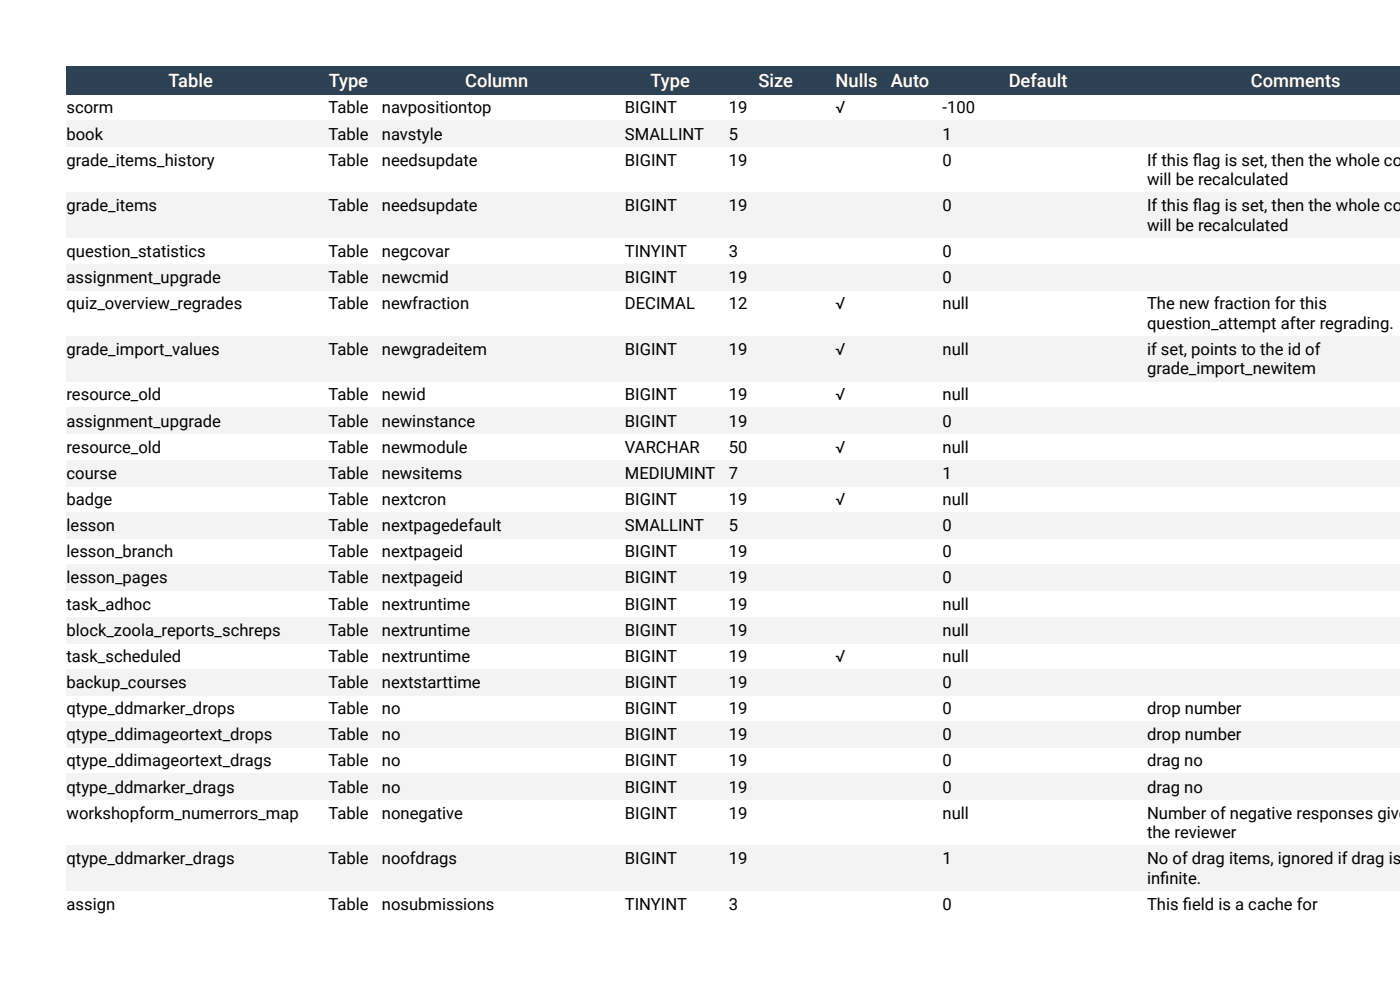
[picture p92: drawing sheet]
<svg xmlns="http://www.w3.org/2000/svg" width="297mm" height="210mm" viewBox="0 0 297 210" stroke-linecap="round" stroke-linejoin="round" font-family="sans-serif">
<defs><g id="words">
<g font-size="3.9" fill="#fff">
<text x="35.8" y="18.4">Table</text>
<text x="69.7" y="18.4">Type</text>
<text x="98.7" y="18.4">Column</text>
<text x="138" y="18.4">Type</text>
<text x="160.9" y="18.4">Size</text>
<text x="177.3" y="18.4">Nulls</text>
<text x="189" y="18.4">Auto</text>
<text x="214" y="18.4">Default</text>
<text x="265.4" y="18.4">Comments</text>
</g>
<g font-size="3.5">
<text x="14.1" y="24">scorm</text>
<text x="14.1" y="29.6">book</text>
<text x="69.7" y="24">Table</text>
<text x="69.7" y="29.6">Table</text>
<text x="81" y="24">navpositiontop</text>
<text x="81" y="29.6">navstyle</text>
<text x="132.6" y="24">BIGINT</text>
<text x="132.6" y="29.6">SMALLINT</text>
<text x="154.6" y="24">19</text>
<text x="154.6" y="29.6">5</text>
<text x="177.3" y="24">√</text>
<text x="200" y="24">-100</text>
<text x="200" y="29.6">1</text>
<text x="14.1" y="35.1">grade_items_history</text>
<text x="69.7" y="35.1">Table</text>
<text x="81" y="35.1">needsupdate</text>
<text x="132.6" y="35.1">BIGINT</text>
<text x="154.6" y="35.1">19</text>
<text x="200" y="35.1">0</text>
<text x="243.3" y="35.1">If this f</text>
<text x="253" y="35.1">lag is set, then the whole col</text>
<text x="243.3" y="39.3">will be recalculated</text>
<text x="14.1" y="44.8">grade_items</text>
<text x="69.7" y="44.8">Table</text>
<text x="81" y="44.8">needsupdate</text>
<text x="132.6" y="44.8">BIGINT</text>
<text x="154.6" y="44.8">19</text>
<text x="200" y="44.8">0</text>
<text x="243.3" y="44.8">If this f</text>
<text x="253" y="44.8">lag is set, then the whole col</text>
<text x="243.3" y="49">will be recalculated</text>
<text x="14.1" y="54.5">question_statistics</text>
<text x="69.7" y="54.5">Table</text>
<text x="81" y="54.5">negcovar</text>
<text x="132.6" y="54.5">TINYINT</text>
<text x="154.6" y="54.5">3</text>
<text x="200" y="54.5">0</text>
<text x="14.1" y="60">assignment_upgrade</text>
<text x="14.1" y="65.6">quiz_overview_regrades</text>
<text x="69.7" y="60">Table</text>
<text x="69.7" y="65.6">Table</text>
<text x="81" y="60">newcmid</text>
<text x="81" y="65.6">newfraction</text>
<text x="132.6" y="60">BIGINT</text>
<text x="132.6" y="65.6">DECIMAL</text>
<text x="154.6" y="60">19</text>
<text x="154.6" y="65.6">12</text>
<text x="177.3" y="65.6">√</text>
<text x="200" y="60">0</text>
<text x="200" y="65.6">null</text>
<text x="243.3" y="65.6">The new fraction for this</text>
<text x="243.3" y="69.7">question_attempt after regrading.</text>
<text x="14.1" y="75.3">grade_import_values</text>
<text x="69.7" y="75.3">Table</text>
<text x="81" y="75.3">newgradeitem</text>
<text x="132.6" y="75.3">BIGINT</text>
<text x="154.6" y="75.3">19</text>
<text x="177.3" y="75.3">√</text>
<text x="200" y="75.3">null</text>
<text x="243.3" y="75.3">if set, points to the id of</text>
<text x="243.3" y="79.4">grade_import_newitem</text>
<text x="14.1" y="84.9">resource_old</text>
<text x="69.7" y="84.9">Table</text>
<text x="81" y="84.9">newid</text>
<text x="132.6" y="84.9">BIGINT</text>
<text x="154.6" y="84.9">19</text>
<text x="177.3" y="84.9">√</text>
<text x="200" y="84.9">null</text>
<text x="14.1" y="90.5">assignment_upgrade</text>
<text x="69.7" y="90.5">Table</text>
<text x="81" y="90.5">newinstance</text>
<text x="132.6" y="90.5">BIGINT</text>
<text x="154.6" y="90.5">19</text>
<text x="200" y="90.5">0</text>
<text x="14.1" y="96">resource_old</text>
<text x="14.1" y="101.6">course</text>
<text x="69.7" y="96">Table</text>
<text x="69.7" y="101.6">Table</text>
<text x="81" y="96">newmodule</text>
<text x="81" y="101.6">newsitems</text>
<text x="132.6" y="96">VARCHAR</text>
<text x="132.6" y="101.6">MEDIUMINT</text>
<text x="154.6" y="96">50</text>
<text x="154.6" y="101.6">7</text>
<text x="177.3" y="96">√</text>
<text x="200" y="96">null</text>
<text x="200" y="101.6">1</text>
<text x="14.1" y="107.1">badge</text>
<text x="69.7" y="107.1">Table</text>
<text x="81" y="107.1">nextcron</text>
<text x="132.6" y="107.1">BIGINT</text>
<text x="154.6" y="107.1">19</text>
<text x="177.3" y="107.1">√</text>
<text x="200" y="107.1">null</text>
<text x="14.1" y="112.7">lesson</text>
<text x="69.7" y="112.7">Table</text>
<text x="81" y="112.7">nextpagedefault</text>
<text x="132.6" y="112.7">SMALLINT</text>
<text x="154.6" y="112.7">5</text>
<text x="200" y="112.7">0</text>
<text x="14.1" y="118.2">lesson_branch</text>
<text x="69.7" y="118.2">Table</text>
<text x="81" y="118.2">nextpageid</text>
<text x="132.6" y="118.2">BIGINT</text>
<text x="154.6" y="118.2">19</text>
<text x="200" y="118.2">0</text>
<text x="14.1" y="123.8">lesson_pages</text>
<text x="69.7" y="123.8">Table</text>
<text x="81" y="123.8">nextpageid</text>
<text x="132.6" y="123.8">BIGINT</text>
<text x="154.6" y="123.8">19</text>
<text x="200" y="123.8">0</text>
<text x="14.1" y="129.3">task_adhoc</text>
<text x="69.7" y="129.3">Table</text>
<text x="81" y="129.3">nextruntime</text>
<text x="132.6" y="129.3">BIGINT</text>
<text x="154.6" y="129.3">19</text>
<text x="200" y="129.3">null</text>
<text x="14.1" y="134.9">block_zoola_reports_schreps</text>
<text x="69.7" y="134.9">Table</text>
<text x="81" y="134.9">nextruntime</text>
<text x="132.6" y="134.9">BIGINT</text>
<text x="154.6" y="134.9">19</text>
<text x="200" y="134.9">null</text>
<text x="14.1" y="140.4">task_scheduled</text>
<text x="69.7" y="140.4">Table</text>
<text x="81" y="140.4">nextruntime</text>
<text x="132.6" y="140.4">BIGINT</text>
<text x="154.6" y="140.4">19</text>
<text x="177.3" y="140.4">√</text>
<text x="200" y="140.4">null</text>
<text x="14.1" y="145.9">backup_courses</text>
<text x="69.7" y="145.9">Table</text>
<text x="81" y="145.9">nextstarttime</text>
<text x="132.6" y="145.9">BIGINT</text>
<text x="154.6" y="145.9">19</text>
<text x="200" y="145.9">0</text>
<text x="14.1" y="151.5">qtype_ddmarker_drops</text>
<text x="69.7" y="151.5">Table</text>
<text x="81" y="151.5">no</text>
<text x="132.6" y="151.5">BIGINT</text>
<text x="154.6" y="151.5">19</text>
<text x="200" y="151.5">0</text>
<text x="243.3" y="151.5">drop number</text>
<text x="14.1" y="157">qtype_ddimageortext_drops</text>
<text x="69.7" y="157">Table</text>
<text x="81" y="157">no</text>
<text x="132.6" y="157">BIGINT</text>
<text x="154.6" y="157">19</text>
<text x="200" y="157">0</text>
<text x="243.3" y="157">drop number</text>
<text x="14.1" y="162.6">qtype_ddimageortext_drags</text>
<text x="69.7" y="162.6">Table</text>
<text x="81" y="162.6">no</text>
<text x="132.6" y="162.6">BIGINT</text>
<text x="154.6" y="162.6">19</text>
<text x="200" y="162.6">0</text>
<text x="243.3" y="162.6">drag no</text>
<text x="14.1" y="168.1">qtype_ddmarker_drags</text>
<text x="14.1" y="173.7">workshopform_numerrors_map</text>
<text x="69.7" y="168.1">Table</text>
<text x="69.7" y="173.7">Table</text>
<text x="81" y="168.1">no</text>
<text x="81" y="173.7">nonegative</text>
<text x="132.6" y="168.1">BIGINT</text>
<text x="132.6" y="173.7">BIGINT</text>
<text x="154.6" y="168.1">19</text>
<text x="154.6" y="173.7">19</text>
<text x="200" y="168.1">0</text>
<text x="200" y="173.7">null</text>
<text x="243.3" y="168.1">drag no</text>
<text x="243.3" y="173.7">Number of negative responses give</text>
<text x="243.3" y="177.8">the reviewer</text>
<text x="14.1" y="183.3">qtype_ddmarker_drags</text>
<text x="69.7" y="183.3">Table</text>
<text x="81" y="183.3">noofdrags</text>
<text x="132.6" y="183.3">BIGINT</text>
<text x="154.6" y="183.3">19</text>
<text x="200" y="183.3">1</text>
<text x="243.3" y="183.3">No of drag items, ignored if drag is</text>
<text x="243.3" y="187.5">inf</text>
<text x="246.1" y="187.5">inite.</text>
<text x="14.1" y="193">assign</text>
<text x="69.7" y="193">Table</text>
<text x="81" y="193">nosubmissions</text>
<text x="132.6" y="193">TINYINT</text>
<text x="154.6" y="193">3</text>
<text x="200" y="193">0</text>
<text x="243.3" y="193">This f</text>
<text x="250.9" y="193">ield is a cache for</text>
</g>
</g></defs>
<g fill="#f3f3f3">
<path d="M241.9 179.4h55.2v9.7h-55.2z"/>
<path d="M198.6 179.4h43.3v9.7h-43.3z"/>
<path d="M187.6 179.4h11v9.7h-11z"/>
<path d="M175.9 179.4h11.7v9.7h-11.7z"/>
<path d="M153.2 179.4h22.7v9.7h-22.7z"/>
<path d="M131.2 179.4h22v9.7h-22z"/>
<path d="M79.6 179.4h51.6v9.7h-51.6z"/>
<path d="M68.2 179.4h11.4v9.7h-11.4z"/>
<path d="M14.1 179.4h54.1v9.7h-54.1z"/>
<path d="M241.9 164.1h55.2v5.6h-55.2z"/>
<path d="M198.6 164.1h43.3v5.6h-43.3z"/>
<path d="M187.6 164.1h11v5.6h-11z"/>
<path d="M175.9 164.1h11.7v5.6h-11.7z"/>
<path d="M153.2 164.1h22.7v5.6h-22.7z"/>
<path d="M131.2 164.1h22v5.6h-22z"/>
<path d="M79.6 164.1h51.6v5.6h-51.6z"/>
<path d="M68.2 164.1h11.4v5.6h-11.4z"/>
<path d="M14.1 164.1h54.1v5.6h-54.1z"/>
<path d="M241.9 153.1h55.2v5.5h-55.2z"/>
<path d="M198.6 153.1h43.3v5.5h-43.3z"/>
<path d="M187.6 153.1h11v5.5h-11z"/>
<path d="M175.9 153.1h11.7v5.5h-11.7z"/>
<path d="M153.2 153.1h22.7v5.5h-22.7z"/>
<path d="M131.2 153.1h22v5.5h-22z"/>
<path d="M79.6 153.1h51.6v5.5h-51.6z"/>
<path d="M68.2 153.1h11.4v5.5h-11.4z"/>
<path d="M14.1 153.1h54.1v5.5h-54.1z"/>
<path d="M241.9 142h55.2v5.5h-55.2z"/>
<path d="M198.6 142h43.3v5.5h-43.3z"/>
<path d="M187.6 142h11v5.5h-11z"/>
<path d="M175.9 142h11.7v5.5h-11.7z"/>
<path d="M153.2 142h22.7v5.5h-22.7z"/>
<path d="M131.2 142h22v5.5h-22z"/>
<path d="M79.6 142h51.6v5.5h-51.6z"/>
<path d="M68.2 142h11.4v5.5h-11.4z"/>
<path d="M14.1 142h54.1v5.5h-54.1z"/>
<path d="M241.9 130.9h55.2v5.5h-55.2z"/>
<path d="M198.6 130.9h43.3v5.5h-43.3z"/>
<path d="M187.6 130.9h11v5.5h-11z"/>
<path d="M175.9 130.9h11.7v5.5h-11.7z"/>
<path d="M153.2 130.9h22.7v5.5h-22.7z"/>
<path d="M131.2 130.9h22v5.5h-22z"/>
<path d="M79.6 130.9h51.6v5.5h-51.6z"/>
<path d="M68.2 130.9h11.4v5.5h-11.4z"/>
<path d="M14.1 130.9h54.1v5.5h-54.1z"/>
<path d="M241.9 119.8h55.2v5.5h-55.2z"/>
<path d="M198.6 119.8h43.3v5.5h-43.3z"/>
<path d="M187.6 119.8h11v5.5h-11z"/>
<path d="M175.9 119.8h11.7v5.5h-11.7z"/>
<path d="M153.2 119.8h22.7v5.5h-22.7z"/>
<path d="M131.2 119.8h22v5.5h-22z"/>
<path d="M79.6 119.8h51.6v5.5h-51.6z"/>
<path d="M68.2 119.8h11.4v5.5h-11.4z"/>
<path d="M14.1 119.8h54.1v5.5h-54.1z"/>
<path d="M241.9 108.7h55.2v5.5h-55.2z"/>
<path d="M198.6 108.7h43.3v5.5h-43.3z"/>
<path d="M187.6 108.7h11v5.5h-11z"/>
<path d="M175.9 108.7h11.7v5.5h-11.7z"/>
<path d="M153.2 108.7h22.7v5.5h-22.7z"/>
<path d="M131.2 108.7h22v5.5h-22z"/>
<path d="M79.6 108.7h51.6v5.5h-51.6z"/>
<path d="M68.2 108.7h11.4v5.5h-11.4z"/>
<path d="M14.1 108.7h54.1v5.5h-54.1z"/>
<path d="M241.9 97.6h55.2v5.5h-55.2z"/>
<path d="M198.6 97.6h43.3v5.5h-43.3z"/>
<path d="M187.6 97.6h11v5.5h-11z"/>
<path d="M175.9 97.6h11.7v5.5h-11.7z"/>
<path d="M153.2 97.6h22.7v5.5h-22.7z"/>
<path d="M131.2 97.6h22v5.5h-22z"/>
<path d="M79.6 97.6h51.6v5.5h-51.6z"/>
<path d="M68.2 97.6h11.4v5.5h-11.4z"/>
<path d="M14.1 97.6h54.1v5.5h-54.1z"/>
<path d="M241.9 86.5h55.2v5.6h-55.2z"/>
<path d="M198.6 86.5h43.3v5.6h-43.3z"/>
<path d="M187.6 86.5h11v5.6h-11z"/>
<path d="M175.9 86.5h11.7v5.6h-11.7z"/>
<path d="M153.2 86.5h22.7v5.6h-22.7z"/>
<path d="M131.2 86.5h22v5.6h-22z"/>
<path d="M79.6 86.5h51.6v5.6h-51.6z"/>
<path d="M68.2 86.5h11.4v5.6h-11.4z"/>
<path d="M14.1 86.5h54.1v5.6h-54.1z"/>
<path d="M241.9 71.3h55.2v9.7h-55.2z"/>
<path d="M198.6 71.3h43.3v9.7h-43.3z"/>
<path d="M187.6 71.3h11v9.7h-11z"/>
<path d="M175.9 71.3h11.7v9.7h-11.7z"/>
<path d="M153.2 71.3h22.7v9.7h-22.7z"/>
<path d="M131.2 71.3h22v9.7h-22z"/>
<path d="M79.6 71.3h51.6v9.7h-51.6z"/>
<path d="M68.2 71.3h11.4v9.7h-11.4z"/>
<path d="M14.1 71.3h54.1v9.7h-54.1z"/>
<path d="M241.9 56.1h55.2v5.5h-55.2z"/>
<path d="M198.6 56.1h43.3v5.5h-43.3z"/>
<path d="M187.6 56.1h11v5.5h-11z"/>
<path d="M175.9 56.1h11.7v5.5h-11.7z"/>
<path d="M153.2 56.1h22.7v5.5h-22.7z"/>
<path d="M131.2 56.1h22v5.5h-22z"/>
<path d="M79.6 56.1h51.6v5.5h-51.6z"/>
<path d="M68.2 56.1h11.4v5.5h-11.4z"/>
<path d="M14.1 56.1h54.1v5.5h-54.1z"/>
<path d="M241.9 40.8h55.2v9.7h-55.2z"/>
<path d="M198.6 40.8h43.3v9.7h-43.3z"/>
<path d="M187.6 40.8h11v9.7h-11z"/>
<path d="M175.9 40.8h11.7v9.7h-11.7z"/>
<path d="M153.2 40.8h22.7v9.7h-22.7z"/>
<path d="M131.2 40.8h22v9.7h-22z"/>
<path d="M79.6 40.8h51.6v9.7h-51.6z"/>
<path d="M68.2 40.8h11.4v9.7h-11.4z"/>
<path d="M14.1 40.8h54.1v9.7h-54.1z"/>
<path d="M241.9 25.6h55.2v5.6h-55.2z"/>
<path d="M198.6 25.6h43.3v5.6h-43.3z"/>
<path d="M187.6 25.6h11v5.6h-11z"/>
<path d="M175.9 25.6h11.7v5.6h-11.7z"/>
<path d="M153.2 25.6h22.7v5.6h-22.7z"/>
<path d="M131.2 25.6h22v5.6h-22z"/>
<path d="M79.6 25.6h51.6v5.6h-51.6z"/>
<path d="M68.2 25.6h11.4v5.6h-11.4z"/>
<path d="M14.1 25.6h54.1v5.6h-54.1z"/>
</g>
<g fill="#2d4154">
<path d="M241.9 14.1h55.2v6h-55.2z"/>
<path d="M198.6 14.1h43.3v6h-43.3z"/>
<path d="M187.6 14.1h11v6h-11z"/>
<path d="M175.9 14.1h11.7v6h-11.7z"/>
<path d="M153.2 14.1h22.7v6h-22.7z"/>
<path d="M131.2 14.1h22v6h-22z"/>
<path d="M79.6 14.1h51.6v6h-51.6z"/>
<path d="M68.2 14.1h11.4v6h-11.4z"/>
<path d="M14.1 14.1h54.1v6h-54.1z"/>
</g>
<use href="#words"/>
</svg>
